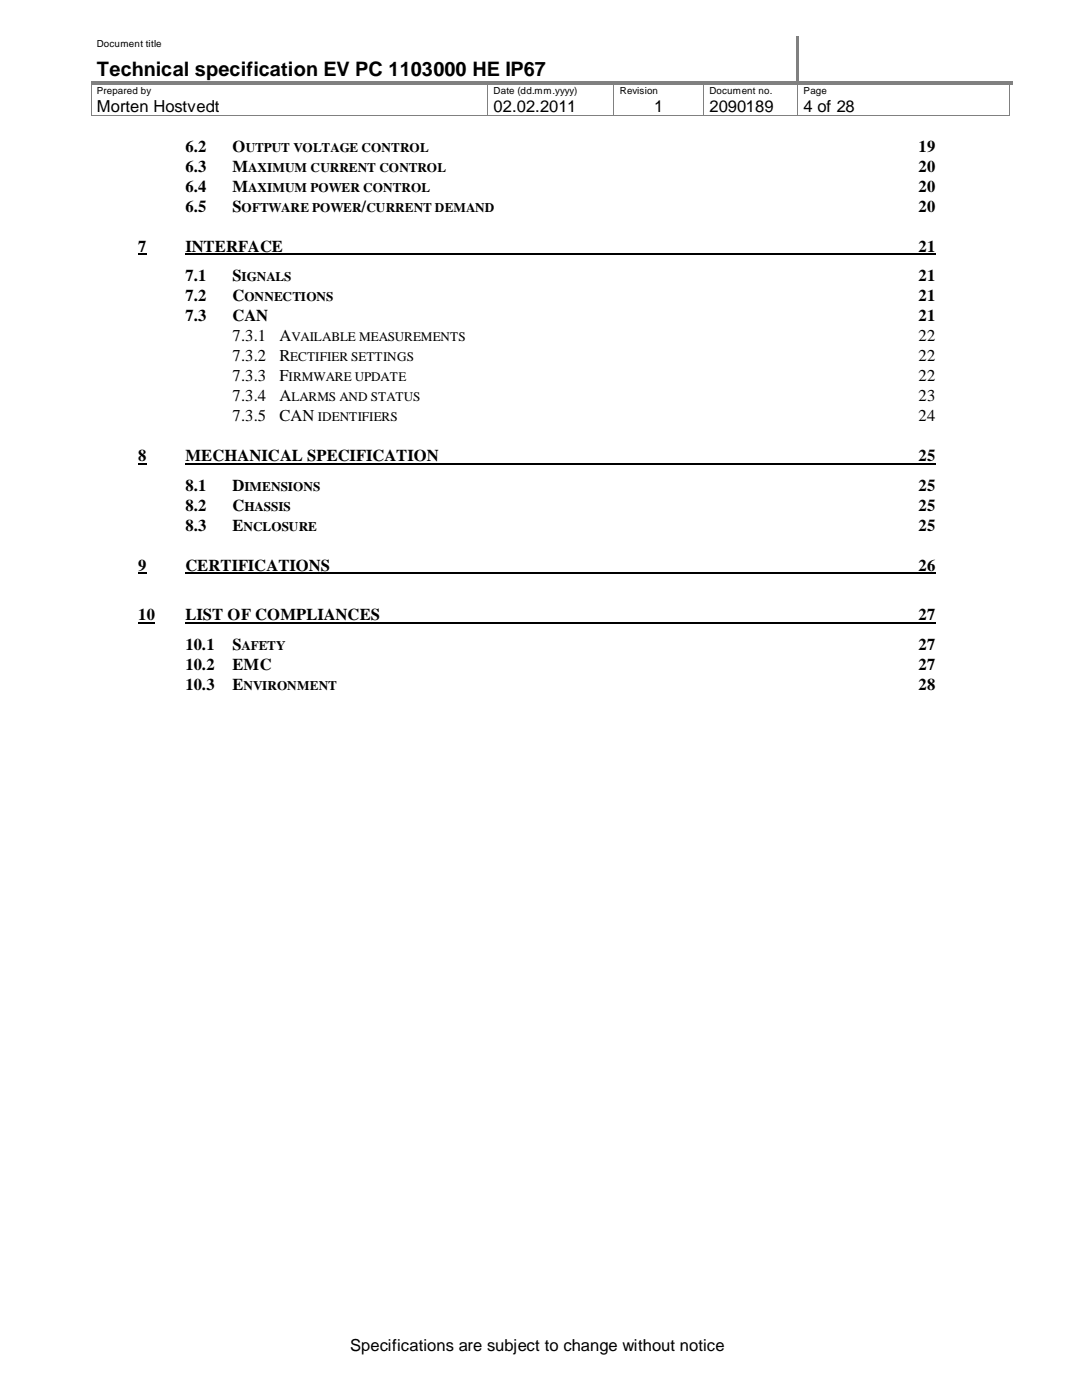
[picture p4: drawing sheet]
<svg xmlns="http://www.w3.org/2000/svg" width="216mm" height="279mm" viewBox="0 0 216 279" stroke-linecap="round" stroke-linejoin="round" font-family="sans-serif">
<defs><g id="words">
<text font-size="4" x="19.3" y="15.2">Technical specification EV PC 1103000 HE IP67</text>
<g font-size="3.3">
<text x="19.3" y="22.3">Morten Hostvedt</text>
<text x="98.5" y="22.3">02.02.2011</text>
<text x="130.6" y="22.3">1</text>
<text x="141.6" y="22.3">2090189</text>
<text x="160.4" y="22.3">4 of 28</text>
<text x="37" y="30.3">6.2</text>
<text x="37" y="34.3">6.3</text>
<text x="46.4" y="30.3">O</text>
<text x="46.4" y="34.3">M</text>
<text x="183.3" y="30.3">19</text>
<text x="183.3" y="34.3">20</text>
<text x="37" y="38.3">6.4</text>
<text x="46.4" y="38.3">M</text>
<text x="183.3" y="38.3">20</text>
<text x="37" y="42.2">6.5</text>
<text x="46.4" y="42.2">S</text>
<text x="72.1" y="42.2">/</text>
<text x="183.3" y="42.2">20</text>
<text x="27.6" y="50.2">7</text>
<text x="37" y="50.2">INTERFACE</text>
<text x="183.3" y="50.2">21</text>
<text x="37" y="56.1">7.1</text>
<text x="46.4" y="56.1">S</text>
<text x="183.3" y="56.1">21</text>
<text x="37" y="60.1">7.2</text>
<text x="37" y="64.1">7.3</text>
<text x="46.4" y="60.1">C</text>
<text x="46.4" y="64.1">CAN</text>
<text x="183.3" y="60.1">21</text>
<text x="183.3" y="64.1">21</text>
<text x="46.4" y="68.1">7.3.1</text>
<text x="55.8" y="68.1">A</text>
<text x="183.3" y="68.1">22</text>
<text x="46.4" y="72.1">7.3.2</text>
<text x="46.4" y="76">7.3.3</text>
<text x="55.8" y="72.1">R</text>
<text x="55.8" y="76">F</text>
<text x="183.3" y="76">22</text>
<text x="183.3" y="72.1">22</text>
<text x="46.4" y="80">7.3.4</text>
<text x="46.4" y="84">7.3.5</text>
<text x="55.8" y="80">A</text>
<text x="55.8" y="84">CAN</text>
<text x="183.3" y="80">23</text>
<text x="183.3" y="84">24</text>
<text x="27.6" y="91.9">8</text>
<text x="37" y="91.9">MECHANICAL SPECIFICATION</text>
<text x="183.3" y="91.9">25</text>
<text x="37" y="98">8.1</text>
<text x="37" y="101.9">8.2</text>
<text x="46.4" y="98">D</text>
<text x="46.4" y="101.9">C</text>
<text x="183.3" y="98">25</text>
<text x="183.3" y="101.9">25</text>
<text x="37" y="105.9">8.3</text>
<text x="46.4" y="105.9">E</text>
<text x="183.3" y="105.9">25</text>
<text x="27.6" y="113.9">9</text>
<text x="37" y="113.9">CERTIFICATIONS</text>
<text x="183.3" y="113.9">26</text>
<text x="27.6" y="123.8">10</text>
<text x="37" y="123.8">LIST OF COMPLIANCES</text>
<text x="183.3" y="123.8">27</text>
<text x="37" y="129.8">10.1</text>
<text x="46.4" y="129.8">S</text>
<text x="183.3" y="129.8">27</text>
<text x="37" y="133.8">10.2</text>
<text x="37" y="137.8">10.3</text>
<text x="46.4" y="133.8">EMC</text>
<text x="46.4" y="137.8">E</text>
<text x="183.3" y="137.8">28</text>
<text x="183.3" y="133.8">27</text>
<text x="69.8" y="269.7">Specifications are subject to change without notice</text>
</g>
<g font-size="2.6">
<text x="49" y="30.3">UTPUT VOLTAGE CONTROL</text>
<text x="49.5" y="34.3">AXIMUM CURRENT CONTROL</text>
<text x="49.5" y="38.3">AXIMUM POWER CONTROL</text>
<text x="48.2" y="42.2">OFTWARE POWER CURRENT DEMAND</text>
<text x="48.2" y="56.1">IGNALS</text>
<text x="48.8" y="60.1">ONNECTIONS</text>
<text x="58.2" y="68.1">VAILABLE MEASUREMENTS</text>
<text x="57.6" y="76">IRMWARE UPDATE</text>
<text x="57.9" y="72.1">ECTIFIER SETTINGS</text>
<text x="58.2" y="80">LARMS AND STATUS</text>
<text x="63.4" y="84">IDENTIFIERS</text>
<text x="48.8" y="98">IMENSIONS</text>
<text x="48.8" y="101.9">HASSIS</text>
<text x="48.6" y="105.9">NCLOSURE</text>
<text x="48.2" y="129.8">AFETY</text>
<text x="48.6" y="137.8">NVIRONMENT</text>
</g>
<g font-size="1.9">
<text x="19.3" y="9.3">Document title</text>
<text x="19.3" y="18.8">Prepared by</text>
<text x="98.5" y="18.8">Date (dd.mm.yyyy)</text>
<text x="123.7" y="18.8">Revision</text>
<text x="141.6" y="18.8">Document no.</text>
<text x="160.4" y="18.8">Page</text>
</g>
</g></defs>
<path d="M159.2 7.4v8.8" fill="none" stroke="#808080" stroke-width=".42"/>
<g fill="#808080">
<path d="M18.1 16.2l.1 .6z"/>
<path d="M18.2 16.2h.7v.6h-.7z"/>
<path d="M18.9 16.2h78.4v.6h-78.4z"/>
<path d="M97.3 16.2h.7v.6h-.7z"/>
<path d="M98 16.2h24.4v.6h-24.4z"/>
<path d="M122.4 16.2h.8v.6h-.8z"/>
<path d="M123.2 16.2h17.2v.6h-17.2z"/>
<path d="M140.4 16.2h.7v.6h-.7z"/>
<path d="M141.1 16.2h17.9v.6h-17.9z"/>
<path d="M159 16.2h.7v.6h-.7z"/>
<path d="M159.4 16.2h.8v.6h-.8z"/>
<path d="M160.2 16.2h41.1v.6h-41.1z"/>
<path d="M201.3 16.2h.7v.6h-.7z"/>
<path d="M201.4 16.2l.1 .6z"/>
</g>
<path d="M18.2 16.8v6.1" fill="none" stroke="#808080" stroke-width=".2"/>
<path d="M18.1 22.9l.1 .1z" fill="#808080"/>
<path d="M97.3 16.8v6.1M18.2 23h79.1" fill="none" stroke="#808080" stroke-width=".2"/>
<path d="M97.3 22.9l.1 .1z" fill="#808080"/>
<path d="M122.5 16.8v6.1M97.4 23h25" fill="none" stroke="#808080" stroke-width=".2"/>
<path d="M122.4 22.9l.1 .1z" fill="#808080"/>
<path d="M140.4 16.8v6.1M122.5 23h17.9" fill="none" stroke="#808080" stroke-width=".2"/>
<path d="M140.4 22.9l.1 .1z" fill="#808080"/>
<path d="M159.2 16.8v6.1M140.5 23h18.7" fill="none" stroke="#808080" stroke-width=".2"/>
<path d="M159.2 22.9l.1 .1z" fill="#808080"/>
<path d="M201.5 16.8v6.1M159.3 23h42.1" fill="none" stroke="#808080" stroke-width=".2"/>
<path d="M201.4 22.9l.1 .1z" fill="#808080"/>
<path d="M27.6 50.6h1.7v.3h-1.7zM27.6 92.4h1.7v.3h-1.7zM27.6 114.3h1.7v.3h-1.7z" fill="#000"/>
<path d="M37 50.8h149.7M37 114.4h149.7" fill="none" stroke="#000" stroke-width=".25"/>
<path d="M37 92.5h149.7M27.6 124.4h3.3M37 124.4h149.7" fill="none" stroke="#000" stroke-width=".34"/>
<use href="#words"/>
</svg>
